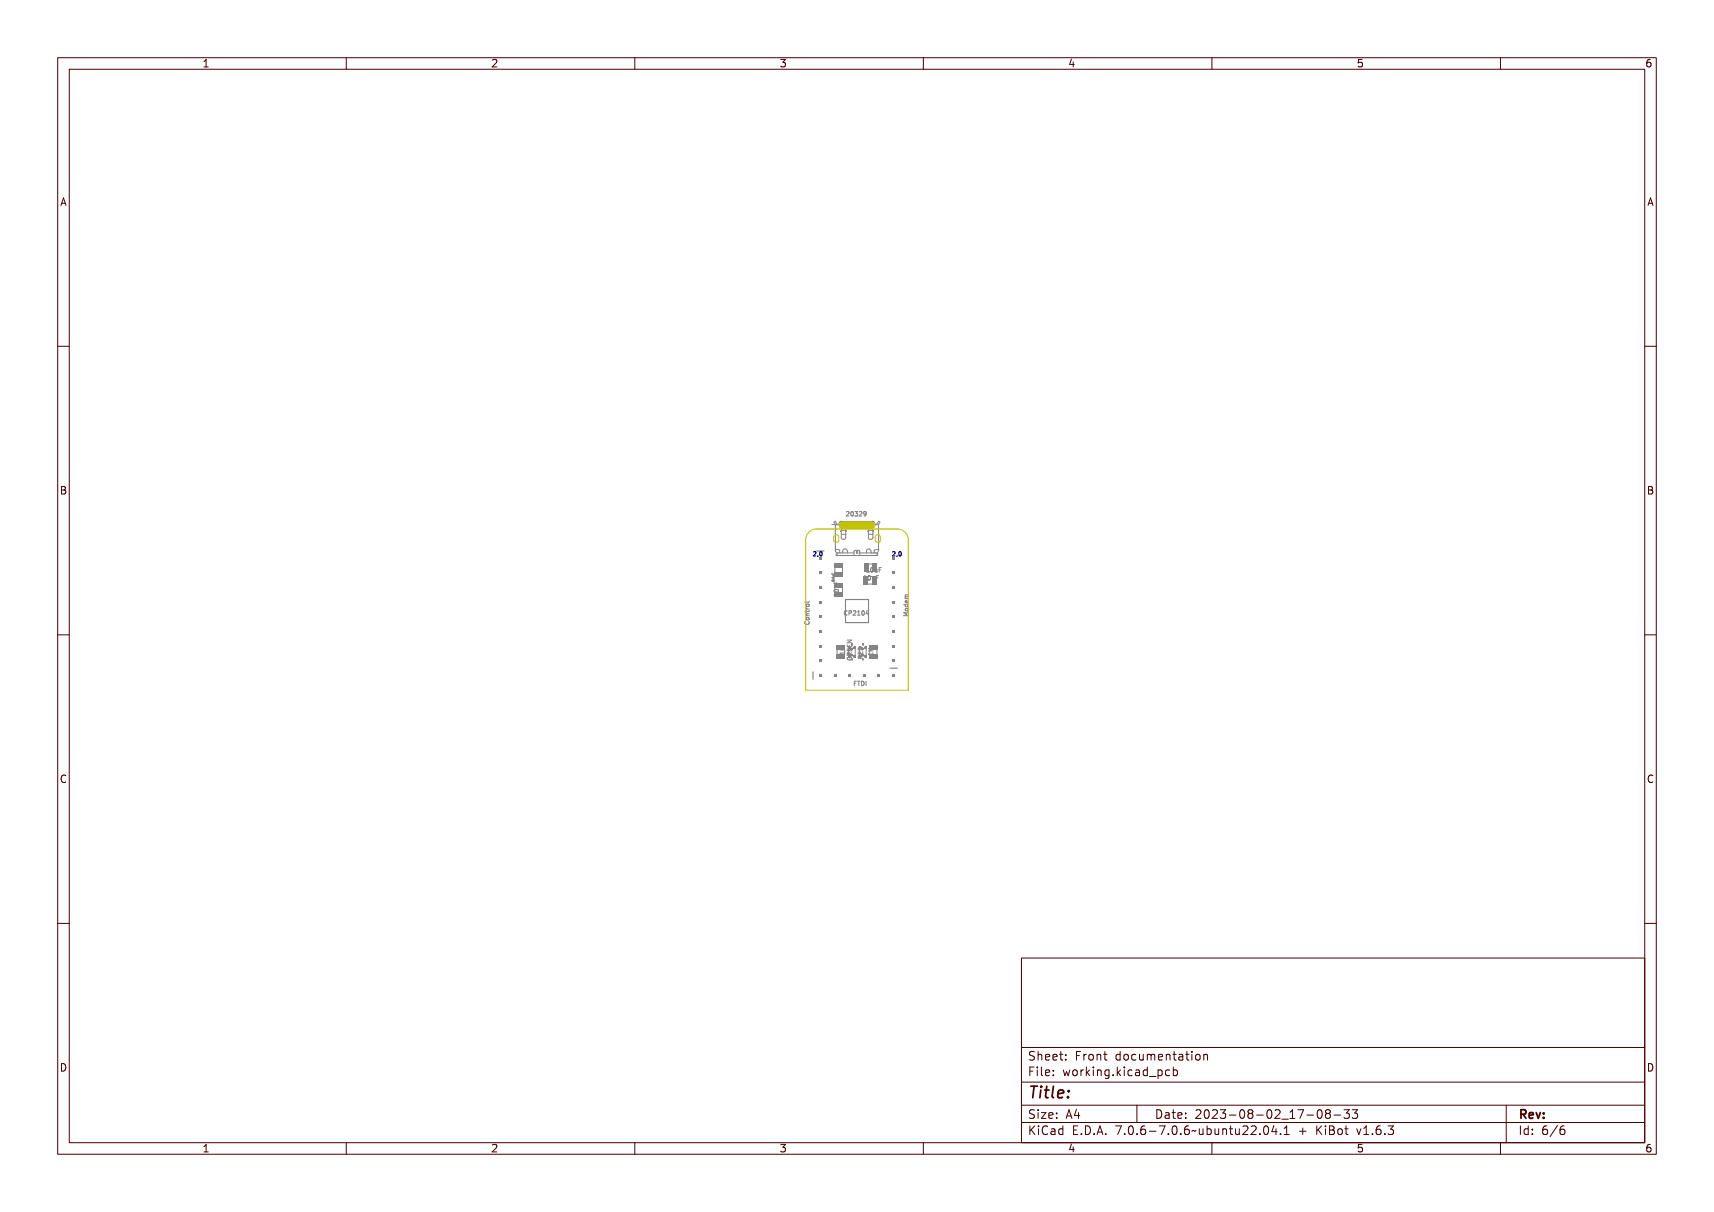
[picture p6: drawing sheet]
<svg xmlns="http://www.w3.org/2000/svg" width="297mm" height="210mm" viewBox="0 0 297 210" stroke-linecap="round" stroke-linejoin="round" font-family="sans-serif">
<defs><g id="words">
<text font-size="2.7" fill="#480000" x="178" y="190.3">Title:</text>
<g font-size="2" fill="#480000">
<text x="178" y="183.7">Sheet: Front documentation</text>
<text x="178" y="186.5">File: working.kicad_pcb</text>
<text x="178" y="193.9">Size: A4</text>
<text x="178" y="196.6">KiCad E.D.A. 7.0.6-7.0.6~ubuntu22.04.1 + KiBot v1.6.3</text>
<text x="200" y="193.9">Date: 2023-08-02_17-08-33</text>
<text x="263" y="196.6">Id: 6/6</text>
<text x="263" y="193.9">Rev:</text>
</g>
<g font-size="1.7" fill="#480000">
<text x="35" y="11.7">1</text>
<text x="85" y="11.7">2</text>
<text x="135" y="11.7">3</text>
<text x="185" y="11.7">4</text>
<text x="235" y="11.7">5</text>
<text x="285" y="11.7">6</text>
<text x="10.5" y="35.7">A</text>
<text x="285.5" y="35.7">A</text>
<text x="10.5" y="85.6">B</text>
<text x="285.5" y="85.6">B</text>
<text x="10.5" y="135.7">C</text>
<text x="285.5" y="135.7">C</text>
<text x="10.5" y="185.6">D</text>
<text x="285.5" y="185.6">D</text>
<text x="35" y="199.7">1</text>
<text x="85" y="199.7">2</text>
<text x="135" y="199.7">3</text>
<text x="185" y="199.7">4</text>
<text x="235" y="199.7">5</text>
<text x="285" y="199.7">6</text>
</g>
<g font-size="1" fill="#848484">
<text x="147.1" y="89.4">20329</text>
<text x="149.9" y="100.6">10uF</text>
<text x="150" y="99.2">10uF</text>
<text x="146.1" y="106.6">CP2104</text>
<text x="157.4" y="106.9" transform="rotate(-90 157.4 106.9)">Modem</text>
<text x="146.3" y="113.6" transform="rotate(-90 146.3 113.6)">1K</text>
<text x="147.6" y="113.8" transform="rotate(-90 147.6 113.8)">GREEN</text>
<text x="147.8" y="118.8">FTDI</text>
</g>
<g font-size="1" fill="#000084">
<text x="140.8" y="96.4">2,0</text>
<text x="154.5" y="96.4">2,0</text>
</g>
<g font-size=".3" fill="#848484">
<text x="147.5" y="111.8">C</text>
<text x="149.4" y="111.8">C</text>
<text x="147.5" y="114.4">A</text>
<text x="149.4" y="114.4">A</text>
</g>
</g></defs>
<g fill="none" stroke="#848484" stroke-width=".17">
<path d="M144.2 99.3v.2h.3M144.2 99.4v.1l.2-.1v.1l.2 .1h-.4zM144.3 99.7h.2M144.3 99.7h.3l-.1 .2h-.2l.2-.1zM144.3 99.4v.1M144.5 99.7h.1M144.5 99.7v.1h-.2M144.5 100v.2M147 88.6l-.3 .1M147.1 89l-.4 .4h.4M147.2 88.7h.1a.29 .29 0 0 1 .4 .2 .29 .29 0 0 1-.3 .4l-.1 .1h.4h-.5l.4-.5-.1-.1h-.3zM147.5 91l.2 .2-.2 .2z"/>
<path d="M147.5 91h-.2v.4M147.5 91v.1M147.5 91.2h-.2M147.5 91.1v.1M147.5 91.2h.1M147.5 91.1l.1 .1zM147.7 91.1h.2l-.1 .1 .1 .2-.2-.1zM147.8 91h-.1l-.1 .2 .2 .1M147.8 91v.1M147.9 88.8l.1-.1a.37 .37 0 0 1 .3 .4 .37 .37 0 0 1-.3 .3l-.1-.2zM148 91.2h.1M148 91l.2 .1v.3h-.2z"/>
<path d="M148 88.8a.31 .31 0 0 1 .2 .3 .31 .31 0 0 1-.2 .3zM148 91.2l.1 .1zM148 91.1l.1 .1zM148.1 91.2h.1M148.2 91.1l-.2-.1v.4l.2-.1M148.2 91.2v.1M148.2 91.1h.1M148.2 91.1l-.1 .1M148.2 91.3h.1M148.5 88.7a.21 .21 0 0 1 .4 0 .21 .21 0 0 1-.1 .3 .23 .23 0 0 1 0 .4 .23 .23 0 0 1-.3-.1l.1 .1a.17 .17 0 0 0 .2-.2 .17 .17 0 0 0-.2-.1v-.1a.16 .16 0 0 0 .2-.1 .16 .16 0 0 0-.1-.2 .16 .16 0 0 0-.2 .1zM148.5 91h.2l-.1 .1 .1 .1-.1 .1 .1 .1h-.2zM148.6 91.2h.1"/>
<path d="M148.7 91h-.1v.4h.1M148.8 91a.17 .17 0 0 1 .2 .2 .17 .17 0 0 1-.2 .2zM148.9 91.1l.1 .1-.1 .1zM148.9 91l.2 .1-.1 .3zM149.1 88.7h.1a.29 .29 0 0 1 .3 .2 .29 .29 0 0 1-.2 .4l-.1 .1h.4h-.5l.3-.5v-.1h-.3zM149.1 91.1h.2l-.2 .1 .1 .1 .1-.1v.2l-.2-.1zM149.4 91h.2l-.2 .1 .2 .1-.2 .1 .2 .1h-.2zM149.4 91l-.2 .1 .1 .3 .1-.1v-.1M149.6 91.2h.1M149.7 91h-.1v.4h.1M149.8 88.7a.37 .37 0 0 1 .4 .4 .37 .37 0 0 1-.4 .3v-.1a.22 .22 0 0 0 .2 0 .22 .22 0 0 0 .1-.2 .24 .24 0 0 1-.4 0 .24 .24 0 0 1 .1-.4zM150 99.8h.3v.7l.1 .1h-.4l.2-.1v-.6h-.2z"/>
<path d="M150.1 98.4h.3v.7l.1 .1h-.4l.2-.1v-.6h-.2zM150.6 99.9l.1-.1a.37 .37 0 0 1 .4 .4 .37 .37 0 0 1-.4 .3l-.1-.2zM150.7 98.5l.1-.1a.37 .37 0 0 1 .3 .4 .37 .37 0 0 1-.3 .3l-.1-.1zM150.8 99.9a.31 .31 0 0 1 .2 .3 .31 .31 0 0 1-.2 .3zM150.8 98.5a.31 .31 0 0 1 .2 .3 .31 .31 0 0 1-.2 .3zM151.2 100l.2 .5 .3-.5v.6l-.1-.1a.18 .18 0 0 1-.3 .1 .18 .18 0 0 1-.1-.3zM151.3 98.6h.1l.1 .5 .2-.5v.6l-.1-.1a.18 .18 0 0 1-.2 .1 .18 .18 0 0 1-.1-.3zM151.9 99.8h.4l-.3 .1v.2h.3l-.3 .1v.4h-.1zM151.9 98.4h.5l-.3 .1v.2h.3l-.3 .1v.4h-.2zM139.5 104.4h.6l.2-.2-.1 .2-.7 .1v.1zM139.5 107.7a.34 .34 0 0 0 .3 .5 .34 .34 0 0 0 .3-.5M139.5 107.9h.1a.26 .26 0 0 0 .3 .4 .26 .26 0 0 0 .2-.4h.1a.36 .36 0 0 1-.3 .5 .36 .36 0 0 1-.4-.5z"/>
<path d="M139.7 106.1l.1 .2h.3l.2-.2-.1 .2-.4 .1-.1 .1v-.1h-.2l.2-.1zM139.7 105.3l.2 .2M139.7 105.8v.3M139.7 106.7h.5M139.7 105.5h.5M139.7 105.4h.1v.3h.5v.1h-.6l.1-.1zM139.7 106.7h.6l-.5 .2 .5 .2h-.6zM139.7 104.8l.4-.1 .1 .2-.3 .2-.2-.2zM139.7 107.1l.4-.1 .1 .3-.3 .1-.2-.1zM140.2 105.8l-.1 .2h-.7M140.2 106.3l-.5 .1 .1 .3M140.2 104.2l-.1 .1h-.7"/>
<path d="M144.2 100.6v.1M144.2 100.5v.1M144.2 100.7h.3M144.2 100.5l.3 .1M144.2 100.5h.1M144.2 100h.4v.2h-.4zM144.3 100.6l.2 .1zM144.5 100.3h.1M144.5 100.3l.1 .1zM144.5 100.6v.1M144.5 100.1h-.3l.1 .1M144.5 100.7v.4h.8"/>
<path d="M144.6 102.3a.38 .38 0 0 1 .4-.2 .38 .38 0 0 1 .3 .4 .38 .38 0 0 1-.5 .1 .38 .38 0 0 1-.2-.3zM144.6 102.7h.6l.1-.1v.4l-.1-.2h-.5v.2h-.1zM144.6 100.7l.1 .3h.2l.1-.3v.3h.3v.1h-.7zM144.7 102l.4-.1 .2 .2a.37 .37 0 0 1-.3 .3 .37 .37 0 0 1-.4-.3zM144.7 102.1a.34 .34 0 0 1 .5 .1 .34 .34 0 0 1-.5-.1zM144.8 101.3h.5v.1a.18 .18 0 0 1 0 .2 .18 .18 0 0 1-.2 .2h-.3v-.1l.4-.1v-.1l-.4-.1zM144.8 101.5h.5M144.9 100.9v.2M145.2 101.5l.1 .3h-.5M145.3 102.9v.4M145.3 103.1h-.8l.2 .2M146.3 106l.3-.1 .1 .1a.26 .26 0 0 0-.4 .2 .26 .26 0 0 0 .4 .3v.1a.38 .38 0 0 1-.5-.1 .38 .38 0 0 1 .1-.5z"/>
<path d="M146.8 114.1l.2 .2h.5M146.9 105.9h.2a.25 .25 0 0 1 .2 .3 .25 .25 0 0 1-.3 .1v.3h-.1zM146.9 112l.1 .4h.2v-.4l.1 .4h.2l.1-.4v.5h-.7zM146.9 111.4l.1 .3h.2v-.3l.1 .3h.2l.1-.3v.5h-.7zM146.9 110.8h.7v.1l-.6 .3h.6v.1h-.7v-.2l.6-.2h-.6zM146.9 113.3h.1a.27 .27 0 0 0 .2 .4 .27 .27 0 0 0 .3-.3l-.3 .1v-.2h.4a.36 .36 0 0 1-.4 .5 .36 .36 0 0 1-.3-.5zM146.9 112.7h.2l.2 .1 .3-.2-.3 .3v.1h.3v.1h-.7zM147 106h.1a.14 .14 0 0 1 .1 .1 .14 .14 0 0 1-.1 .1h-.1zM147 112.8h.2v.2h-.3zM147.5 105.9a.29 .29 0 0 1 .4 .2 .29 .29 0 0 1-.2 .3l-.1 .1 .3 .1h-.4l.3-.5-.1-.1h-.2zM147.9 118.1h.4l-.3 .1v.2h.3l-.3 .1v.3h-.1zM148.1 105.9h.3v.6l.1 .1h-.4l.2-.1v-.5h-.2z"/>
<path d="M148.4 118.1h.6l-.2 .1v.6h-.1v-.6zM148.7 112.9v.4h.8v-.4M148.7 106l.1-.1a.37 .37 0 0 1 .4 .3 .37 .37 0 0 1-.4 .4l-.1-.2zM148.8 112.3a.42 .42 0 0 1 .4-.1 .42 .42 0 0 1 .3 .4h-.8zM148.8 112.7l.1 .3h.2v-.3l.1 .3h.2l.1-.3v.4h-.7zM148.8 113.4l.3-.1 .1 .2 .3-.3-.3 .4v.1h.3v.1h-.7zM148.9 112.1l.2-.1a.35 .35 0 0 1 .4 .5h-.7zM148.9 106a.31 .31 0 0 1 .2 .2 .31 .31 0 0 1-.2 .3zM148.9 113.5h.2v.2h-.2zM148.9 112.2h.4l.1 .2h-.5zM148.9 112.1v1.4M149.1 113v.3"/>
<path d="M149.1 118.1a.39 .39 0 0 1 .5 .4 .39 .39 0 0 1-.5 .3zM149.1 114.1v-.4h-.3l-.1 .4h.8M149.2 113.9a.35 .35 0 0 1 .3-.3 .35 .35 0 0 1 .4 .3M149.2 112.1a.35 .35 0 0 0 .3 .3 .35 .35 0 0 0 .4-.3M149.2 118.2a.3 .3 0 0 1 .3 .3 .3 .3 0 0 1-.3 .3zM149.5 113.6l-.4 .3M149.6 105.9h.1v.5h.1l-.1 .2h-.1v-.2h-.3zM149.6 106v.4h-.2zM149.8 118.1h.4l-.2 .1v.6h.2h-.4h.1v-.6zM150.1 112.5v1M150.3 105.8l-.2 .5h.5M150.4 106.1v.5"/>
<path d="M150.5 112.8h.8M150.5 112.3l.4 .5M150.5 113h.7l.1-.1v.4l-.1-.2h-.6l.1 .2h-.1zM150.5 112.2l.4 .3 .4-.3v.1l-.4 .2 .4 .1v.1h-.8v-.1h.4zM151.3 113.3h-.8l.2 .3M151.3 113.1v.5M151.3 112.3l-.5 .4M156.6 105.1h.8l-.1 .1a.25 .25 0 0 1-.2 .4 .25 .25 0 0 1-.2-.4h-.3zM156.6 106.3h.8v.1h-.7l.4 .1-.4 .3h.7v.1h-.8v-.2l.4-.1-.4-.1zM156.8 103.9l.6-.1-.5 .2h.5l-.5 .2 .5 .1h-.6zM156.9 104.5h.2v.4l.2-.1v-.3a.29 .29 0 0 1 0 .4 .29 .29 0 0 1-.4 0 .29 .29 0 0 1 0-.4zM156.9 104.6h.2v.3l-.2-.1z"/>
<path d="M157 105.3h.3a.19 .19 0 0 1-.2 .2 .19 .19 0 0 1-.1-.2zM157 103.4l-.2 .1M157 103.4h.4M157.4 103.1h-.5l.1 .3"/>
<circle cx="148.1" cy="89.1" r=".07"/>
<circle cx="149.9" cy="88.9" r=".17"/>
<circle cx="150.9" cy="98.8" r=".07"/>
<circle cx="139.9" cy="105" r=".2"/>
<circle cx="139.9" cy="107.5" r=".2"/>
<circle cx="140" cy="107.5" r=".28"/>
<circle cx="140" cy="105.1" r=".28"/>
<circle cx="144.4" cy="100.7" r=".17"/>
<circle cx="144.4" cy="100.7" r=".03"/>
<circle cx="145" cy="102.2" r=".07"/>
<circle cx="148.9" cy="106.2" r=".07"/>
<circle cx="149.1" cy="112.1" r=".1"/>
<circle cx="150.8" cy="100.2" r=".07"/>
<circle cx="157.1" cy="105.9" r=".2"/>
<circle cx="157.1" cy="106" r=".28"/>
</g>
<g fill="#848484">
<path d="M148.9 112l.3 .1z" fill-rule="evenodd"/>
<path d="M148.9 113.5h.3v.5h-.3z" fill-rule="evenodd"/>
<path d="M148.9 112.2h.3v.3h-.3z" fill-rule="evenodd"/>
<path d="M149.2 112.2h.1v.3h-.1z" fill-rule="evenodd"/>
<path d="M149.2 113.5h.1v.2h-.1z" fill-rule="evenodd"/>
<path d="M149.3 112.3h.4v.2h-.4z" fill-rule="evenodd"/>
<path d="M149.3 113.5h.4v.2h-.4z" fill-rule="evenodd"/>
<path d="M149.7 112.2h.1v.3h-.1z" fill-rule="evenodd"/>
<path d="M149.7 113.5h.1v.2h-.1z" fill-rule="evenodd"/>
<path d="M149.8 112h.3v.5h-.3z" fill-rule="evenodd"/>
<path d="M149.8 113.5h.3v.5h-.3z" fill-rule="evenodd"/>
</g>
<path d="M154.2 115.8h1.3" fill="none" stroke="#848484" stroke-width=".2"/>
<g fill="#848484">
<path d="M154.6 114.3h.5v.5h-.5z" fill-rule="evenodd"/>
<path d="M154.6 111.7h.5v.5h-.5z" fill-rule="evenodd"/>
<path d="M154.6 109.2h.5v.5h-.5z" fill-rule="evenodd"/>
<path d="M154.6 106.6h.5v.6h-.5z" fill-rule="evenodd"/>
<path d="M154.6 104.1h.5v.5h-.5z" fill-rule="evenodd"/>
<path d="M154.6 101.6h.5v.5h-.5z" fill-rule="evenodd"/>
<path d="M154.6 99h.5v.5h-.5z" fill-rule="evenodd"/>
<path d="M154.6 96.5h.5v.5h-.5z" fill-rule="evenodd"/>
</g>
<path d="M140.9 116.4v1.3" fill="none" stroke="#848484" stroke-width=".2"/>
<g fill="#848484">
<path d="M141.9 116.8h.5v.5h-.5z" fill-rule="evenodd"/>
<path d="M144.4 116.8h.5v.5h-.5z" fill-rule="evenodd"/>
<path d="M147 116.8h.5v.5h-.5z" fill-rule="evenodd"/>
<path d="M149.5 116.8h.5v.5h-.5z" fill-rule="evenodd"/>
<path d="M152.1 116.8h.5v.5h-.5z" fill-rule="evenodd"/>
<path d="M154.6 116.8h.5v.5h-.5z" fill-rule="evenodd"/>
</g>
<path d="M145 112.6v.8" fill="none" stroke="#848484" stroke-width=".17"/>
<g fill="#848484">
<path d="M145 113.3h1.4v.8h-1.4z" fill-rule="evenodd"/>
<path d="M145 111.9h1.4v.7h-1.4z" fill-rule="evenodd"/>
</g>
<path d="M148.2 112.5v1" fill="none" stroke="#848484" stroke-width=".17"/>
<g fill="#848484">
<path d="M147.9 112h.3v.5h-.3z" fill-rule="evenodd"/>
<path d="M147.9 113.5h.3v.5h-.3z" fill-rule="evenodd"/>
<path d="M141.9 96.5h.5v.5h-.5z" fill-rule="evenodd"/>
<path d="M141.9 99h.5v.5h-.5z" fill-rule="evenodd"/>
<path d="M141.9 101.6h.5v.5h-.5z" fill-rule="evenodd"/>
<path d="M141.9 104.1h.5v.5h-.5z" fill-rule="evenodd"/>
<path d="M141.9 106.6h.5v.6h-.5z" fill-rule="evenodd"/>
<path d="M141.9 109.2h.5v.5h-.5z" fill-rule="evenodd"/>
<path d="M141.9 111.7h.5v.5h-.5z" fill-rule="evenodd"/>
<path d="M141.9 114.3h.5v.5h-.5z" fill-rule="evenodd"/>
</g>
<path d="M144.7 101.8v.8M146 101.8v.8" fill="none" stroke="#848484" stroke-width=".17"/>
<g fill="#848484">
<path d="M144.6 101.1h1.5v.8h-1.5z" fill-rule="evenodd"/>
<path d="M144.6 102.6h1.5v.7h-1.5z" fill-rule="evenodd"/>
</g>
<path d="M150.6 112.6v.8M152 112.6v.7" fill="none" stroke="#848484" stroke-width=".17"/>
<g fill="#848484">
<path d="M150.6 113.3h1.4v.8h-1.4z" fill-rule="evenodd"/>
<path d="M150.6 111.9h1.4v.7h-1.4z" fill-rule="evenodd"/>
</g>
<path d="M144.7 98.4v.7M146 98.4v.7" fill="none" stroke="#848484" stroke-width=".17"/>
<g fill="#848484">
<path d="M144.6 97.7h1.5v.7h-1.5z" fill-rule="evenodd"/>
<path d="M144.6 99.1h1.5v.8h-1.5z" fill-rule="evenodd"/>
</g>
<g fill="none" stroke="#848484" stroke-width=".17">
<path d="M144.2 90.9h.8l-.3-.6-.2 .2 .3 .4M144.8 95.2l.7 .1 .1 .5M145.2 95.8h-.3l-.1-.4v-4.5h7.5l-.1 4.7-.4 .2h-2.8M145.2 95.8v.2h-.3v.3h7.2v-.3h-.2v-.2M145.2 95.8h2.8M145.4 90.9v-.4l.3-.2h5.5a.42 .42 0 0 1 .4 .6M145.8 92.1h.1M145.8 91.9h.8v1.3l-.2 .2a.44 .44 0 0 1-.6-.2v-1.1M145.8 92.6h.8M145.8 91.9l-.1 .1 .1 .1M145.8 91.9v-.5h.7v.5M146 95.8v-.3a.4 .4 0 0 1 .4-.4 .4 .4 0 0 1 .4 .4v.3"/>
<path d="M148 96.3v-.7l.2-.2h.7l.1 .9M148.4 95.4v.5h.2v-.5M150.2 95.8v-.3a.43 .43 0 0 1 .5-.3 .43 .43 0 0 1 .2 .6h.1M150.5 91.9h.8v1.3l-.2 .2a.44 .44 0 0 1-.6-.2v-1.1l-.1-.1 .1-.1v-.5h.7v.5M150.5 92.6h.8M152 90.9l.3-.6 .2 .2-.3 .4M152.2 95.2l-.7 .1-.2 .5M150.4 101.2h.8"/>
</g>
<g fill="#848484">
<path d="M151.1 99.8h.8v1.5h-.8z" fill-rule="evenodd"/>
<path d="M149.7 99.8h.7v1.5h-.7z" fill-rule="evenodd"/>
</g>
<path d="M150.4 97.7h.8" fill="none" stroke="#848484" stroke-width=".17"/>
<g fill="#848484">
<path d="M149.7 97.7h.7v1.4h-.7z" fill-rule="evenodd"/>
<path d="M151.1 97.7h.8v1.4h-.8z" fill-rule="evenodd"/>
</g>
<path d="M146.5 103.9h4v4h-4z" fill="none" stroke="#848484" stroke-width=".2"/>
<path d="M140.2 92.2l.8-.5h.5h14a1.91 1.91 0 0 1 1.9 1.9v26h-17.8v-26l.1-.5zM144.5 92.8a.48 .48 0 0 1 .9 .2v.6a.46 .46 0 0 1-.5 .4 .46 .46 0 0 1-.4-.4zM151.8 92.7a.48 .48 0 0 1 .8 .4v.5a.46 .46 0 0 1-.5 .4 .46 .46 0 0 1-.4-.4v-.5z" fill="none" stroke="#c2c200" stroke-width=".17"/>
<path d="M146 91h5" fill="none" stroke="#c2c200" stroke-width="1.3"/>
<g fill="none" stroke="#000084" stroke-width=".17">
<path d="M140.9 95.7a.28 .28 0 0 1 .4 .2 .28 .28 0 0 1-.3 .3v.1l.3 .1h-.5l.4-.5-.1-.1h-.2zM141.6 96.3l.1 .1-.1 .2zM142.1 95.8l.1-.1a.35 .35 0 0 1 .3 .4 .35 .35 0 0 1-.3 .3l-.1-.2zM142.2 95.8a.3 .3 0 0 1 .2 .3 .3 .3 0 0 1-.2 .2zM154.6 95.7a.28 .28 0 0 1 .4 .2 .28 .28 0 0 1-.2 .3l-.1 .1 .3 .1h-.4l.3-.5-.1-.1h-.2zM155.3 96.3l.2 .1-.2 .2zM155.8 95.8l.1-.1a.35 .35 0 0 1 .3 .4 .35 .35 0 0 1-.3 .3l-.1-.2zM155.9 95.8a.3 .3 0 0 1 .2 .3 .3 .3 0 0 1-.2 .2z"/>
<circle cx="142.3" cy="96.1" r=".06"/>
<circle cx="156" cy="96.1" r=".06"/>
</g>
<g fill="none" stroke="#480000" stroke-width=".17">
<path d="M10 10h277v190h-277zM12 12h273v186h-273zM60 10v2M110 10v2M160 10v2M210 10v2M260 10v2M10 60h2M285 60h2M10 110h2M285 110h2M10 160h2"/>
<path d="M285 160h2M177 166h108v32h-108zM60 198v2M110 198v2M160 198v2M177 181.5h108M177 187.5h108M177 191.5h108M177 194.5h108M178.1 195.2h.2v.6l.6-.6h.3l-.6 .6 .6 .8h-.2l-.5-.7-.2 .2v.5h-.2zM178.2 185h.9v.2h-.7v.4h.6v.2h-.6v.7h-.2zM178.3 182.4l.5-.1h.2v.2a.31 .31 0 0 0-.5-.1 .31 .31 0 0 0 0 .5 .5 .5 0 0 1 .6 .6 .5 .5 0 0 1-.8 .2l-.1-.2a.34 .34 0 0 0 .4 .1 .34 .34 0 0 0 .1-.5 .47 .47 0 0 1-.5-.2 .47 .47 0 0 1 .1-.5z"/>
<path d="M178.3 192.5l.5-.1h.2v.2a.31 .31 0 0 0-.5-.1 .31 .31 0 0 0 0 .5 .5 .5 0 0 1 .6 .6 .5 .5 0 0 1-.8 .2l-.1-.2a.34 .34 0 0 0 .4 .1 .34 .34 0 0 0 .1-.5 .47 .47 0 0 1-.5-.2 .47 .47 0 0 1 .1-.5zM179.4 182.2h.2v.6a.35 .35 0 0 1 .4-.1 .35 .35 0 0 1 .2 .4v.6h-.2v-.8h-.4v.8h-.2zM179.5 185.4h.4v.9h.4v.2h-.9v-.2h.3v-.8h-.2zM179.5 192.8h.4v.9h.4v.1h-.9v-.1h.3v-.8h-.2zM179.5 195.6h.4v.9h.4v.1h-.9v-.1h.3v-.8h-.2zM179.7 184.9h.2v.3h-.2zM179.7 192.3h.2v.3h-.2zM179.7 195.1h.2v.3h-.2zM180.6 184.9h.4v1.3l.4 .1v.2l-.5-.2v-1.2h-.3zM180.6 192.8h.8v.1l-.6 .8h.6v.1h-.8v-.1l.6-.8h-.6zM180.7 182.8a.49 .49 0 0 1 .6-.1 .49 .49 0 0 1 .2 .5h-.8a.42 .42 0 0 0 .3 .4 .42 .42 0 0 0 .4-.1v.2a.6 .6 0 0 1-.8-.1 .6 .6 0 0 1 .1-.8zM180.7 195.4l.5-.2h.3v.2a.43 .43 0 0 0-.6 0 .43 .43 0 0 0-.2 .5 .43 .43 0 0 0 .2 .5 .43 .43 0 0 0 .6 0v.2a.66 .66 0 0 1-.8-.1 .66 .66 0 0 1-.1-.8z"/>
<path d="M180.8 182.9l.4-.1 .1 .3h-.6zM181.8 195.6h.2a.45 .45 0 0 1 .5 0 .45 .45 0 0 1 .1 .4v.6h-.1v-.1a.38 .38 0 0 1-.5 .2 .38 .38 0 0 1-.2-.5 .38 .38 0 0 1 .4-.2h.3a.35 .35 0 0 0-.3-.4 .35 .35 0 0 0-.4 .2zM181.9 182.8a.49 .49 0 0 1 .6-.1 .49 .49 0 0 1 .2 .5h-.8a.42 .42 0 0 0 .3 .4 .42 .42 0 0 0 .5-.1v.2a.6 .6 0 0 1-.9-.1 .6 .6 0 0 1 .1-.8zM181.9 185.5a.49 .49 0 0 1 .6-.1 .49 .49 0 0 1 .2 .5h-.8a.42 .42 0 0 0 .3 .4 .42 .42 0 0 0 .5-.1v.2a.6 .6 0 0 1-.9-.1 .6 .6 0 0 1 .1-.8zM181.9 192.9a.49 .49 0 0 1 .6-.1 .49 .49 0 0 1 .2 .5h-.8a.42 .42 0 0 0 .3 .4 .42 .42 0 0 0 .5-.1v.2a.6 .6 0 0 1-.9-.1 .6 .6 0 0 1 .1-.8zM182 196.2l.5-.1a.31 .31 0 0 1-.2 .4 .31 .31 0 0 1-.4-.1zM182 182.9l.4-.1 .1 .3h-.6zM182 185.6l.4-.1 .1 .3h-.6zM182 193l.4-.1 .1 .3h-.6zM183 195.7l.4-.2 .2 .2v-.6h.2v1.5h-.2v-.1a.42 .42 0 0 1-.5 .1 .42 .42 0 0 1-.2-.5zM183.2 195.8l.1-.1a.4 .4 0 0 1 .3 .4 .4 .4 0 0 1-.3 .4l-.2-.2zM183.2 182.3h.2v.4h.4v.1h-.4l.1 .8h.3v.1h-.2a.3 .3 0 0 1-.4-.3v-.6h-.3v-.1h.3z"/>
<path d="M183.3 185.4h.2v.3h-.2zM183.3 186.2h.2v.3h-.2zM183.3 192.8h.2v.3h-.2zM183.3 193.6h.2v.2h-.2zM184.5 182.7h.2v.3h-.2zM184.5 183.5h.2v.2h-.2zM185.2 185.4h.2l.2 .8 .1-.5h.2l.2 .5 .1-.8h.2l-.2 1.1h-.2l-.2-.7-.2 .7h-.1zM185.4 195.2h.9v.2h-.7v.4h.6v.2h-.6v.5h.7v.1h-.9zM185.7 192.4h.2l.5 1.4h-.2l-.1-.3h-.5l-.1 .3h-.2zM185.8 192.6l.2 .7h-.4zM186.6 182.3h.9v.2h-.7v.4h.6v.2h-.6v.6h-.2zM186.7 185.5a.52 .52 0 0 1 .8 .4 .52 .52 0 0 1-.8 .4l-.1-.4z"/>
<path d="M186.8 185.6l.1-.1a.39 .39 0 0 1 .4 .4 .39 .39 0 0 1-.4 .4l-.1-.2zM186.9 196.4h.2v.2h-.2zM187.1 192.4h.2v.9h.2v.2h-.2v.3h-.2v-.3h-.6v-.2zM187.1 192.6v.7h-.4zM187.8 195.2a.76 .76 0 0 1 .9 .7 .76 .76 0 0 1-.9 .7zM188 195.4a.57 .57 0 0 1 .5 .5 .57 .57 0 0 1-.5 .6zM188 182.7h.2v.2a.3 .3 0 0 1 .3-.3 .3 .3 0 0 1 .3 .3 .37 .37 0 0 0-.5-.1 .37 .37 0 0 0-.1 .4v.5h-.2zM188 185.4h.2v.2a.3 .3 0 0 1 .3-.3 .3 .3 0 0 1 .3 .3 .37 .37 0 0 0-.5-.1 .37 .37 0 0 0-.1 .4v.6h-.2zM189.1 184.9h.1v.9l.5-.4h.2l-.4 .4 .5 .7h-.2l-.4-.6-.2 .1v.5h-.1zM189.1 182.8a.52 .52 0 0 1 .8 .4 .52 .52 0 0 1-.8 .4l-.1-.4zM189.2 182.9l.1-.1a.39 .39 0 0 1 .4 .4 .39 .39 0 0 1-.4 .4l-.1-.2zM189.3 196.4h.3v.2h-.3z"/>
<path d="M190.2 182.7h.2v.1a.35 .35 0 0 1 .4-.1 .35 .35 0 0 1 .3 .4v.6h-.2l-.1-.8h-.3l-.1 .8h-.2zM190.3 185.4h.4v.9h.4v.2h-.9v-.2h.4v-.8h-.3zM190.5 195.2h.3l.4 1.4h-.2l-.1-.3h-.5l-.1 .3h-.2zM190.6 184.9h.1v.3h-.1zM190.6 195.4l.2 .7h-.4zM191.4 185.4h.2v.1a.35 .35 0 0 1 .4-.1 .35 .35 0 0 1 .3 .4v.7h-.2l-.1-.9h-.3l-.1 .9h-.2zM191.7 182.3h.1v.4h.4v.1h-.4l.1 .8h.3v.1h-.2a.3 .3 0 0 1-.3-.3v-.6h-.3v-.1h.3zM191.7 196.4h.3v.2h-.3zM192.7 185.5l.3-.2 .3 .2v-.1h.2v1a.53 .53 0 0 1-.8 .4v-.2a.36 .36 0 0 0 .4 .1 .36 .36 0 0 0 .2-.4l-.1 .1a.53 .53 0 0 1-.7-.3 .53 .53 0 0 1 .2-.6zM192.8 185.6l.1-.1a.39 .39 0 0 1 .4 .4 .39 .39 0 0 1-.4 .4l-.1-.2zM193.8 195.2h.9l-.5 1.4h-.2l.5-1.2h-.7zM193.9 182.8l.3-.2 .3 .2v-.6h.2v1.5h-.2v-.1a.42 .42 0 0 1-.6 .1 .42 .42 0 0 1-.1-.5z"/>
<path d="M194.1 182.8a.4 .4 0 0 1 .4 .4 .4 .4 0 0 1-.4 .4l-.2-.4zM194.1 186.2h.3v.3h-.3zM195.1 184.9h.2v.9l.4-.4h.3l-.5 .4 .5 .7h-.2l-.4-.6-.1 .1v.5h-.2zM195.1 182.8a.52 .52 0 0 1 .8 .4 .52 .52 0 0 1-.8 .4l-.1-.4zM195.2 182.9l.1-.1a.39 .39 0 0 1 .4 .4 .39 .39 0 0 1-.4 .4l-.1-.2zM195.3 196.4h.3v.2h-.3zM196.3 185.4h.5v.9h.3v.2h-.9v-.2h.4v-.8h-.3zM196.3 195.4a.5 .5 0 0 1 .7-.1 .5 .5 0 0 1 .1 .6 .52 .52 0 0 1-.4 .8 .52 .52 0 0 1-.5-.8zM196.4 182.8a.39 .39 0 0 1 .4-.2 .39 .39 0 0 1 .3 .3 .4 .4 0 0 0-.6 0 .4 .4 0 0 0 0 .6 .4 .4 0 0 0 .6 0 .41 .41 0 0 1-.4 .3 .41 .41 0 0 1-.4-.3v-.5zM196.5 195.4a.57 .57 0 0 1 .4 .9l-.3 .2a.86 .86 0 0 1-.1-1.1zM196.6 184.9h.2v.3h-.2zM197 191.5v3"/>
<path d="M197.4 182.7h.2v.8l.2 .1 .3-.2v-.7h.2v1h-.2v-.1a.35 .35 0 0 1-.4 .2 .35 .35 0 0 1-.3-.5zM197.6 185.5a.39 .39 0 0 1 .4-.2 .39 .39 0 0 1 .3 .3 .4 .4 0 0 0-.6 0 .4 .4 0 0 0 0 .6 .4 .4 0 0 0 .6 0 .41 .41 0 0 1-.4 .3 .41 .41 0 0 1-.4-.3v-.5zM197.7 196.4h.3v.2h-.3zM198.6 182.7h.1l.2-.1a.22 .22 0 0 0 .2 .2 .22 .22 0 0 0 .2-.2l.2 .3 .1 .8h-.2v-.8l-.1-.1-.2 .1v.8h-.1v-.8l-.2-.1-.1 .1v.8h-.1zM198.7 185.4h.1a.45 .45 0 0 1 .5 0 .45 .45 0 0 1 .2 .4v.7h-.2v-.2a.38 .38 0 0 1-.5 .2 .38 .38 0 0 1-.2-.5 .38 .38 0 0 1 .5-.2h.2a.35 .35 0 0 0-.3-.4 .35 .35 0 0 0-.3 .2zM198.7 195.4l.5-.2h.2v.2a.43 .43 0 0 0-.5 0 .43 .43 0 0 0-.1 .5 .48 .48 0 0 1 .7 0 .48 .48 0 0 1-.1 .7 .48 .48 0 0 1-.7-.1l-.1-.6zM198.8 186l.5-.1a.31 .31 0 0 1-.1 .4 .31 .31 0 0 1-.4-.1zM198.9 195.9a.29 .29 0 0 1 .4 .1 .29 .29 0 0 1-.1 .4 .29 .29 0 0 1-.4-.1zM199.9 185.5l.3-.2 .3 .2v-.6h.2v1.6h-.2v-.2a.42 .42 0 0 1-.5 .1 .42 .42 0 0 1-.2-.5zM199.9 182.8a.49 .49 0 0 1 .6-.1 .49 .49 0 0 1 .2 .5h-.7a.42 .42 0 0 0 .2 .4 .42 .42 0 0 0 .5-.1v.2a.6 .6 0 0 1-.8-.1 .6 .6 0 0 1 0-.8zM200 196h.5v.2h-.5zM200 185.6l.1-.1a.39 .39 0 0 1 .4 .4 .39 .39 0 0 1-.4 .4l-.1-.2z"/>
<path d="M200.1 182.9l.3-.1 .2 .3h-.6zM200.1 192.4a.76 .76 0 0 1 1 .7 .76 .76 0 0 1-1 .7zM200.3 192.6a.57 .57 0 0 1 .6 .5 .57 .57 0 0 1-.6 .6zM200.9 186.8l1.2 .1zM201 195.2h.9l-.5 1.4h-.2l.5-1.2h-.7zM201.1 182.7h.1v.1a.35 .35 0 0 1 .5-.1 .35 .35 0 0 1 .2 .4v.6h-.2v-.8h-.4l-.1 .8h-.1zM201.4 192.8h.2a.45 .45 0 0 1 .5 0 .45 .45 0 0 1 .1 .4v.6h-.1v-.1a.38 .38 0 0 1-.5 .2 .38 .38 0 0 1-.2-.5 .38 .38 0 0 1 .4-.2h.3a.35 .35 0 0 0-.3-.4 .35 .35 0 0 0-.4 .2zM201.6 193.4l.5-.1a.31 .31 0 0 1-.2 .4 .31 .31 0 0 1-.4-.1zM202.2 185.4h.2v.1a.46 .46 0 0 1 .6 0 .46 .46 0 0 1 .1 .6 .39 .39 0 0 1-.2 .4 .39 .39 0 0 1-.5-.2v.6h-.2zM202.5 182.3h.2v.4h.4v.1h-.4v.8h.4v.1h-.2a.3 .3 0 0 1-.4-.3v-.6h-.3v-.1h.3zM202.5 185.6l.1-.1a.4 .4 0 0 1 .4 .4 .4 .4 0 0 1-.4 .4l-.2-.2zM202.5 196.4h.3v.2h-.3z"/>
<path d="M202.8 192.4h.2v.4h.4v.1h-.4l.1 .8h.3v.1h-.2a.3 .3 0 0 1-.4-.3v-.6h-.3v-.1h.3zM203.5 182.7h.2a.45 .45 0 0 1 .4 0 .45 .45 0 0 1 .2 .4v.6h-.2v-.1a.38 .38 0 0 1-.5 .2 .38 .38 0 0 1-.2-.5 .38 .38 0 0 1 .5-.2h.2a.35 .35 0 0 0-.2-.4 .35 .35 0 0 0-.4 .2zM203.5 195.4a.5 .5 0 0 1 .7-.1 .5 .5 0 0 1 .1 .6 .52 .52 0 0 1-.4 .8 .52 .52 0 0 1-.5-.8zM203.6 185.5a.39 .39 0 0 1 .4-.2 .39 .39 0 0 1 .3 .3 .4 .4 0 0 0-.5 0 .4 .4 0 0 0 0 .6 .4 .4 0 0 0 .5 0 .41 .41 0 0 1-.4 .3 .41 .41 0 0 1-.4-.3v-.5zM203.7 183.3l.4-.1a.31 .31 0 0 1-.1 .4 .31 .31 0 0 1-.4-.1zM203.7 195.4a.57 .57 0 0 1 .4 .9l-.2 .2a.86 .86 0 0 1-.2-1.1zM203.9 192.9a.49 .49 0 0 1 .6-.1 .49 .49 0 0 1 .2 .5h-.8a.42 .42 0 0 0 .3 .4 .42 .42 0 0 0 .5-.1v.2a.6 .6 0 0 1-.9-.1 .6 .6 0 0 1 .1-.8zM204 193l.4-.1 .1 .3h-.6zM204.7 184.9h.1v.6a.45 .45 0 0 1 .7 0 .45 .45 0 0 1 0 .6 .39 .39 0 0 1-.2 .4 .39 .39 0 0 1-.5-.2v.2h-.1zM204.9 182.3h.2v.4h.4v.1h-.4v.8h.4v.1h-.2a.3 .3 0 0 1-.4-.3v-.6h-.3v-.1h.3zM204.9 185.6l.1-.1a.39 .39 0 0 1 .4 .4 .39 .39 0 0 1-.4 .4l-.1-.2zM204.9 196.4h.3v.2h-.3z"/>
<path d="M205.3 192.8h.2v.3h-.2zM205.3 193.6h.2v.2h-.2zM205.9 182.7h.5v.9h.3v.1h-.9v-.1h.4v-.8h-.3zM205.9 195.4l.5-.2h.2v.2a.43 .43 0 0 0-.5 0 .43 .43 0 0 0-.1 .5 .48 .48 0 0 1 .7 0 .48 .48 0 0 1-.1 .7 .48 .48 0 0 1-.7-.1l-.1-.6zM206.1 195.9a.29 .29 0 0 1 .4 .1 .29 .29 0 0 1-.1 .4 .29 .29 0 0 1-.4-.1zM206.2 182.2h.2v.3h-.2zM207 196l.3-.1 .5 .1 .2-.1a.38 .38 0 0 1-.7 .2l-.3 .1zM207.1 182.8a.52 .52 0 0 1 .8 .4 .52 .52 0 0 1-.8 .4l-.1-.4zM207.3 182.9l.1-.1a.39 .39 0 0 1 .4 .4 .39 .39 0 0 1-.4 .4l-.2-.2zM207.4 192.5a.53 .53 0 0 1 .8 .1 .53 .53 0 0 1-.3 .7l-.3 .4h.7v.1h-.9v-.1l.3-.4a.49 .49 0 0 0 .2-.7l-.5 .1zM208.3 182.7h.1v.1a.35 .35 0 0 1 .5-.1 .35 .35 0 0 1 .2 .4v.6h-.2v-.8h-.4l-.1 .8h-.1zM208.3 195.6h.1l.1 .8 .2 .1 .2-.2v-.7h.2v1h-.2v-.1a.35 .35 0 0 1-.4 .2 .35 .35 0 0 1-.2-.5z"/>
<path d="M208.7 192.6a.5 .5 0 0 1 .6-.1 .5 .5 0 0 1 .2 .6 .52 .52 0 0 1-.5 .8 .52 .52 0 0 1-.4-.8zM208.9 192.6a.57 .57 0 0 1 .4 .9l-.3 .2a.86 .86 0 0 1-.1-1.1zM209.5 195.1h.2v.6a.45 .45 0 0 1 .6-.1 .45 .45 0 0 1 .1 .7 .39 .39 0 0 1-.3 .4 .39 .39 0 0 1-.4-.2v.1h-.2zM209.7 195.8l.1-.1a.4 .4 0 0 1 .4 .4 .4 .4 0 0 1-.4 .4l-.1-.2zM209.8 192.5a.53 .53 0 0 1 .8 .1 .53 .53 0 0 1-.3 .7l-.3 .4h.7v.1h-.9v-.1l.3-.4a.49 .49 0 0 0 .2-.7l-.5 .1zM210 198v2M210.7 195.6h.2v.8l.2 .1 .2-.2v-.7h.2v1h-.2v-.1a.35 .35 0 0 1-.4 .2 .35 .35 0 0 1-.2-.5zM211 192.4a.46 .46 0 0 1 .6 0 .46 .46 0 0 1 .1 .6l-.1 .1a.45 .45 0 0 1 .2 .6 .45 .45 0 0 1-.6 .2l-.2-.1v-.2a.35 .35 0 0 0 .5 .1 .35 .35 0 0 0 0-.5h-.3v-.2a.28 .28 0 0 0 .4-.1 .28 .28 0 0 0 0-.3 .28 .28 0 0 0-.4 0h-.2zM211.9 195.6h.2v.1a.35 .35 0 0 1 .4-.1 .35 .35 0 0 1 .2 .4v.6h-.2v-.8h-.4v.8h-.2zM212.4 193.2h.5v.2h-.5zM213.3 195.2h.2v.4h.4v.1h-.4v.8h.4v.1h-.2a.3 .3 0 0 1-.4-.3v-.6h-.3v-.1h.3zM213.5 192.6a.5 .5 0 0 1 .6-.1 .5 .5 0 0 1 .2 .6 .52 .52 0 0 1-.5 .8 .52 .52 0 0 1-.4-.8z"/>
<path d="M213.7 192.6a.57 .57 0 0 1 .4 .9l-.3 .2a.86 .86 0 0 1-.1-1.1zM214.3 195.6h.2v.8l.2 .1 .2-.2v-.7h.2v1h-.2v-.1a.35 .35 0 0 1-.4 .2 .35 .35 0 0 1-.2-.5zM214.7 192.5a.41 .41 0 0 1 .7-.1 .41 .41 0 0 1-.2 .7 .42 .42 0 0 1 .2 .6 .42 .42 0 0 1-.7 0 .42 .42 0 0 1 .2-.6l-.3-.2zM215.5 195.3a.53 .53 0 0 1 .8 .1 .53 .53 0 0 1-.3 .7l-.3 .4h.6v.1h-.9v-.1l.4-.4a.49 .49 0 0 0 .2-.8l-.5 .2zM216 193.2h.5v.2h-.5zM216.7 195.3a.53 .53 0 0 1 .8 .1 .53 .53 0 0 1-.3 .7l-.3 .4h.6v.1h-.9v-.1l.4-.4a.49 .49 0 0 0 .2-.8l-.5 .2zM217.1 192.6a.5 .5 0 0 1 .7-.1 .5 .5 0 0 1 .1 .6 .52 .52 0 0 1-.5 .8 .52 .52 0 0 1-.4-.8zM217.3 192.6a.57 .57 0 0 1 .4 .9l-.3 .2a.86 .86 0 0 1-.1-1.1zM218.2 196.4h.2v.2h-.2zM218.2 192.5a.53 .53 0 0 1 .8 .1 .53 .53 0 0 1-.3 .7l-.3 .4h.7v.1h-.9v-.1l.3-.4a.49 .49 0 0 0 .2-.7l-.5 .1zM219.2 195.4a.5 .5 0 0 1 .6-.1 .5 .5 0 0 1 .2 .6 .52 .52 0 0 1-.5 .8 .52 .52 0 0 1-.5-.8zM219.2 194.2l1.3 .1z"/>
<path d="M219.4 195.4a.57 .57 0 0 1 .3 .9l-.2 .2a.86 .86 0 0 1-.1-1.1zM220.7 192.5l.5-.1v1.3h.3v.1h-.8v-.1h.3v-1.1h-.3zM220.8 195.2h.2v.9h.2v.2h-.2v.3h-.2v-.3h-.6v-.2zM220.8 195.4v.7h-.4zM221.8 196.4h.2v.2h-.2zM221.8 192.4h.9l-.5 1.4h-.2l.5-1.2h-.7zM222.8 195.3l.5-.1v1.3h.3v.1h-.8v-.1h.3v-1.1h-.3zM223.2 193.2h.5v.2h-.5zM224.3 192.6a.5 .5 0 0 1 .7-.1 .5 .5 0 0 1 .1 .6 .52 .52 0 0 1-.4 .8 .52 .52 0 0 1-.5-.8zM224.5 192.6a.57 .57 0 0 1 .4 .9l-.2 .2a.86 .86 0 0 1-.2-1.1zM225.4 195.5h.2v.4h.4v.2h-.4v.4h-.2v-.4h-.4v-.2h.4zM225.5 192.5a.41 .41 0 0 1 .7-.1 .41 .41 0 0 1-.2 .7 .42 .42 0 0 1 .2 .6 .42 .42 0 0 1-.7 0 .42 .42 0 0 1 .2-.6l-.3-.2z"/>
<path d="M226.8 193.2h.5v.2h-.5zM227.5 195.2h.2v.6l.6-.6h.2l-.6 .6 .6 .8h-.2l-.5-.7-.1 .2v.5h-.2zM227.8 192.4a.46 .46 0 0 1 .7 0 .46 .46 0 0 1 0 .6l-.1 .1a.45 .45 0 0 1 .3 .6 .45 .45 0 0 1-.7 .2l-.2-.1v-.2a.35 .35 0 0 0 .5 .1 .35 .35 0 0 0 0-.5h-.2v-.2a.28 .28 0 0 0 .3-.1 .28 .28 0 0 0 0-.3 .28 .28 0 0 0-.4 0h-.2zM228.8 195.6h.4v.9h.4v.1h-.9v-.1h.4v-.8h-.3zM229.1 192.4a.46 .46 0 0 1 .6 0 .46 .46 0 0 1 0 .6l-.1 .1a.45 .45 0 0 1 .3 .6 .45 .45 0 0 1-.7 .2l-.2-.1v-.2a.35 .35 0 0 0 .5 .1 .35 .35 0 0 0 0-.5h-.2v-.2a.28 .28 0 0 0 .3-.1 .28 .28 0 0 0 0-.3 .28 .28 0 0 0-.4 0h-.1zM229.1 195.1h.1v.3h-.1zM229.9 195.2h.4a.35 .35 0 0 1 .5 .2 .35 .35 0 0 1-.3 .5 .41 .41 0 0 1 .3 .5 .41 .41 0 0 1-.5 .2h-.4zM230.1 196h.2a.27 .27 0 0 1 .3 .2 .27 .27 0 0 1-.3 .3h-.2zM230.1 195.4h.2a.23 .23 0 0 1 .3 .2 .23 .23 0 0 1-.3 .2h-.2zM231.2 193.2h1.1M231.2 195.7a.52 .52 0 0 1 .8 .4 .52 .52 0 0 1-.8 .4l-.1-.4zM231.3 195.8l.1-.1a.39 .39 0 0 1 .4 .4 .39 .39 0 0 1-.4 .4l-.1-.2z"/>
<path d="M232.6 195.2h.1v.4h.4v.1h-.4l.1 .8h.3v.1h-.2a.3 .3 0 0 1-.3-.3v-.6h-.3v-.1h.3zM232.9 192.3h.9l-.5 .6 .4 .1v.6l-.2 .2h-.4l-.2-.2M234.3 192.3h.9l-.5 .6 .5 .1v.6l-.2 .2h-.5l-.2-.2M234.6 195.6h.2l.3 .9 .4-.9h.2l-.4 1h-.3zM236 195.3l.5-.1v1.3h.3v.1h-.8v-.1h.3v-1.1h-.3zM237.4 196.4h.3v.2h-.3zM238.4 195.4l.5-.2h.2v.2a.43 .43 0 0 0-.5 0 .43 .43 0 0 0-.1 .5 .48 .48 0 0 1 .7 0 .48 .48 0 0 1-.1 .7 .48 .48 0 0 1-.7-.1l-.1-.6zM238.6 195.9a.29 .29 0 0 1 .4 .1 .29 .29 0 0 1-.1 .4 .29 .29 0 0 1-.4-.1zM239.8 196.4h.3v.2h-.3zM240.7 195.2a.46 .46 0 0 1 .6 0 .46 .46 0 0 1 .1 .6l-.1 .1a.45 .45 0 0 1 .2 .6 .45 .45 0 0 1-.6 .2l-.2-.1v-.2a.35 .35 0 0 0 .5 .1 .35 .35 0 0 0 0-.5l-.3-.1v-.1a.28 .28 0 0 0 .4-.1 .28 .28 0 0 0 0-.3 .28 .28 0 0 0-.4 0h-.2zM260 198v2M261 191.5v6.5"/>
<path d="M263.2 195.2h.8v.2h-.3v1.1h.3v.1h-.8v-.1h.3v-1.1h-.3zM264.4 195.7l.3-.2 .3 .2v-.6h.2v1.5h-.2v-.1a.42 .42 0 0 1-.5 .1 .42 .42 0 0 1-.2-.5zM264.6 195.8l.1-.1a.4 .4 0 0 1 .3 .4 .4 .4 0 0 1-.3 .4l-.2-.2zM265.9 195.6h.2v.3h-.2zM265.9 196.4h.2v.2h-.2zM268.1 195.4l.5-.2h.2v.2a.43 .43 0 0 0-.5 0 .43 .43 0 0 0-.2 .5 .48 .48 0 0 1 .7 0 .48 .48 0 0 1-.1 .7 .48 .48 0 0 1-.6-.1l-.2-.6zM268.2 195.9a.29 .29 0 0 1 .4 .1 .29 .29 0 0 1 0 .4 .29 .29 0 0 1-.4-.1zM269.9 195.2h.2l-.8 1.6h-.2zM270.5 195.4l.5-.2h.2v.2a.43 .43 0 0 0-.5 0 .43 .43 0 0 0-.2 .5 .48 .48 0 0 1 .7 0 .48 .48 0 0 1 0 .7 .48 .48 0 0 1-.7-.1l-.1-.6zM270.6 195.9a.29 .29 0 0 1 .4 .1 .29 .29 0 0 1 0 .4 .29 .29 0 0 1-.4-.1z"/>
<circle cx="196.7" cy="195.9" r=".13"/>
<circle cx="203.9" cy="195.9" r=".13"/>
<circle cx="209" cy="193.1" r=".13"/>
<circle cx="213.8" cy="193.1" r=".13"/>
<circle cx="215" cy="193.4" r=".29"/>
<circle cx="215" cy="192.8" r=".25"/>
<circle cx="217.4" cy="193.1" r=".13"/>
<circle cx="219.5" cy="195.9" r=".13"/>
<circle cx="224.7" cy="193.1" r=".13"/>
<circle cx="225.9" cy="193.4" r=".29"/>
<circle cx="225.9" cy="192.8" r=".25"/>
</g>
<g fill="none" stroke="#480000" stroke-width=".3">
<path d="M178.1 188.4h1.4v.2h-.6v1.7h-.2v-1.7h-.6zM179.9 188.8h.7v1.3h.4v.2h-1.2v-.2h.5v-1.1h-.4zM180.3 188.3h.3v.3h-.3zM181.8 188.4h.2v.4h.6v.2h-.6v1l.2 .1h.4v.2a.55 .55 0 0 1-.8-.5v-.8h-.4v-.2h.4zM183 188.3h.6l.1 1.6 .1 .2h.4v.2a.54 .54 0 0 1-.8-.5v-1.4h-.4zM184.8 189a.65 .65 0 0 1 .8-.1 .65 .65 0 0 1 .3 .7h-1.1a.56 .56 0 0 0 .4 .5 .56 .56 0 0 0 .6-.1v.2a.81 .81 0 0 1-1.1-.1 .81 .81 0 0 1 .1-1.1zM185 189.1l.3-.1a.37 .37 0 0 1 .3 .4h-.8zM186.7 188.9h.3v.4h-.3zM186.7 189.9h.3v.4h-.3zM263.1 192.4a.73 .73 0 0 1 .9 .2v.3l-.3 .3 .5 .6h-.2l-.3-.4-.2-.2h-.2v.6h-.2zM263.3 192.6h.2a.26 .26 0 0 1 .3 .2 .26 .26 0 0 1-.2 .3h-.3zM264.5 192.9a.49 .49 0 0 1 .6-.1 .49 .49 0 0 1 .2 .5h-.8a.42 .42 0 0 0 .3 .4 .42 .42 0 0 0 .4-.1v.2a.6 .6 0 0 1-.8-.1 .6 .6 0 0 1 .1-.8z"/>
<path d="M264.6 193l.3-.1 .2 .3h-.6zM265.5 192.8h.2l.3 .9 .3-.9h.2l-.4 1h-.2zM267.1 192.8h.2v.3h-.2zM267.1 193.6h.2v.2h-.2z"/>
</g>
<use href="#words"/>
</svg>
